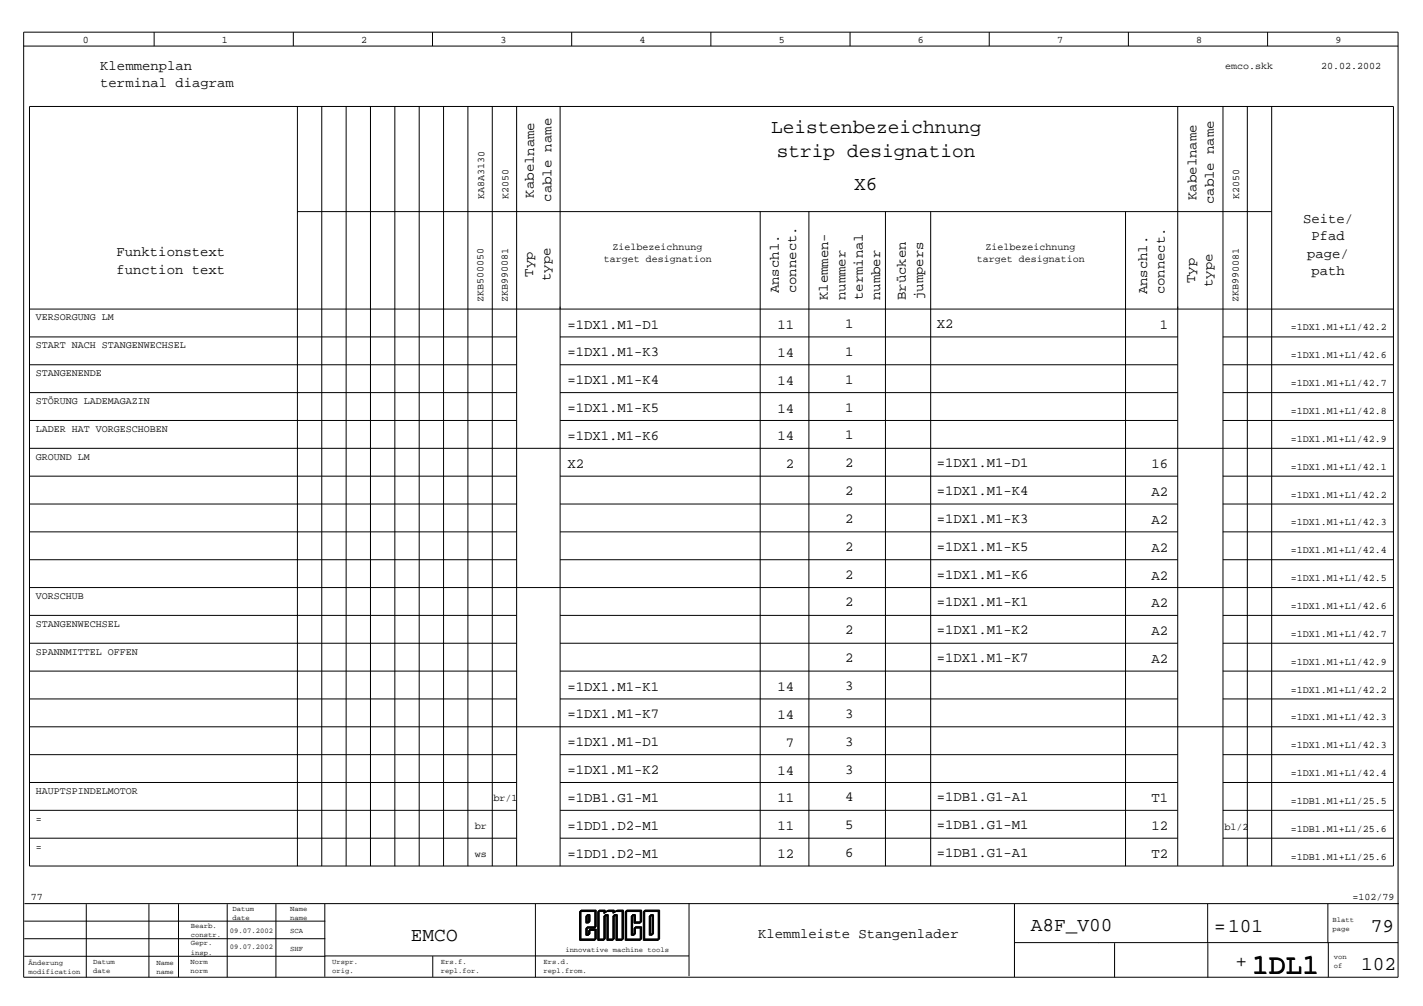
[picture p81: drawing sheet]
<svg xmlns="http://www.w3.org/2000/svg" width="297mm" height="210mm" viewBox="0 0 297 210" stroke-linecap="round" stroke-linejoin="round" font-family="sans-serif">
<defs><g id="words">
<text font-size="5.8" x="261.3" y="203.1">1DL1</text>
<g font-size="4.1">
<text x="161" y="27.7">Leistenbezeichnung</text>
<text x="162.2" y="32.7">strip designation</text>
<text x="178.3" y="39.6">X6</text>
<text x="85.8" y="196.3">EMCO</text>
<text x="215.2" y="194.4">A8F_V00</text>
<text x="253.4" y="194.5">=101</text>
<text x="286.2" y="194.4">79</text>
<text x="257.9" y="201.8">+</text>
<text x="284.1" y="202.4">102</text>
</g>
<g font-size="2.9">
<text x="20.9" y="14.6">Klemmenplan</text>
<text x="20.9" y="18.2">terminal diagram</text>
<text x="111.5" y="41.2" transform="rotate(-90 111.5 41.2)">Kabelname</text>
<text x="249.7" y="41.7" transform="rotate(-90 249.7 41.7)">Kabelname</text>
<text x="115.1" y="42.1" transform="rotate(-90 115.1 42.1)">cable name</text>
<text x="253.4" y="42.6" transform="rotate(-90 253.4 42.6)">cable name</text>
<text x="272" y="46.5">Seite/</text>
<text x="24.3" y="53.5">Funktionstext</text>
<text x="272.9" y="53.8">page/</text>
<text x="273.7" y="50.2">Pfad</text>
<text x="24.3" y="57.1">function text</text>
<text x="111.3" y="57.7" transform="rotate(-90 111.3 57.7)">Typ</text>
<text x="114.9" y="58.6" transform="rotate(-90 114.9 58.6)">type</text>
<text x="249.5" y="59" transform="rotate(-90 249.5 59)">Typ</text>
<text x="253.1" y="59.9" transform="rotate(-90 253.1 59.9)">type</text>
<text x="273.7" y="57.4">path</text>
<text x="162.6" y="61.2" transform="rotate(-90 162.6 61.2)">Anschl.</text>
<text x="166.2" y="61.2" transform="rotate(-90 166.2 61.2)">connect.</text>
<text x="172.8" y="62.6" transform="rotate(-90 172.8 62.6)">Klemmen-</text>
<text x="176.5" y="62.6" transform="rotate(-90 176.5 62.6)">nummer</text>
<text x="180.1" y="62.6" transform="rotate(-90 180.1 62.6)">terminal</text>
<text x="183.7" y="62.6" transform="rotate(-90 183.7 62.6)">number</text>
<text x="189.1" y="62.6" transform="rotate(-90 189.1 62.6)">Brücken</text>
<text x="192.7" y="62.6" transform="rotate(-90 192.7 62.6)">jumpers</text>
<text x="239.5" y="61.4" transform="rotate(-90 239.5 61.4)">Anschl.</text>
<text x="243.1" y="61.4" transform="rotate(-90 243.1 61.4)">connect.</text>
<text x="118.4" y="68.6">=1DX1.M1-D1</text>
<text x="162.3" y="68.6">11</text>
<text x="176.4" y="68.4">1</text>
<text x="195.5" y="68.4">X2</text>
<text x="242.1" y="68.6">1</text>
<text x="118.4" y="74.4">=1DX1.M1-K3</text>
<text x="162.3" y="74.5">14</text>
<text x="176.4" y="74.2">1</text>
<text x="118.4" y="80.2">=1DX1.M1-K4</text>
<text x="162.3" y="80.3">14</text>
<text x="176.4" y="80">1</text>
<text x="118.4" y="86">=1DX1.M1-K5</text>
<text x="162.3" y="86.1">14</text>
<text x="176.4" y="85.9">1</text>
<text x="118.4" y="91.8">=1DX1.M1-K6</text>
<text x="162.3" y="91.9">14</text>
<text x="176.4" y="91.7">1</text>
<text x="118.4" y="97.6">X2</text>
<text x="164" y="97.7">2</text>
<text x="176.4" y="97.5">2</text>
<text x="195.5" y="97.5">=1DX1.M1-D1</text>
<text x="240.4" y="97.7">16</text>
<text x="176.4" y="103.3">2</text>
<text x="195.5" y="103.3">=1DX1.M1-K4</text>
<text x="240.4" y="103.5">A2</text>
<text x="176.4" y="109.1">2</text>
<text x="195.5" y="109.1">=1DX1.M1-K3</text>
<text x="240.4" y="109.3">A2</text>
<text x="176.4" y="114.9">2</text>
<text x="195.5" y="114.9">=1DX1.M1-K5</text>
<text x="240.4" y="115.1">A2</text>
<text x="176.4" y="120.7">2</text>
<text x="195.5" y="120.7">=1DX1.M1-K6</text>
<text x="240.4" y="120.9">A2</text>
<text x="176.4" y="126.5">2</text>
<text x="195.5" y="126.5">=1DX1.M1-K1</text>
<text x="240.4" y="126.8">A2</text>
<text x="176.4" y="132.3">2</text>
<text x="195.5" y="132.3">=1DX1.M1-K2</text>
<text x="240.4" y="132.6">A2</text>
<text x="176.4" y="138.2">2</text>
<text x="176.4" y="144">3</text>
<text x="195.5" y="138.2">=1DX1.M1-K7</text>
<text x="240.4" y="138.4">A2</text>
<text x="118.4" y="144.1">=1DX1.M1-K1</text>
<text x="118.4" y="149.9">=1DX1.M1-K7</text>
<text x="162.3" y="144.2">14</text>
<text x="162.3" y="150">14</text>
<text x="176.4" y="149.8">3</text>
<text x="118.4" y="155.7">=1DX1.M1-D1</text>
<text x="164" y="155.8">7</text>
<text x="176.4" y="155.6">3</text>
<text x="118.4" y="161.5">=1DX1.M1-K2</text>
<text x="162.3" y="161.6">14</text>
<text x="176.4" y="161.4">3</text>
<text x="118.4" y="167.3">=1DB1.G1-M1</text>
<text x="162.3" y="167.4">11</text>
<text x="176.4" y="167.2">4</text>
<text x="195.5" y="167.2">=1DB1.G1-A1</text>
<text x="240.4" y="167.4">T1</text>
<text x="118.4" y="173.1">=1DD1.D2-M1</text>
<text x="162.3" y="173.2">11</text>
<text x="176.4" y="173">5</text>
<text x="195.5" y="173">=1DB1.G1-M1</text>
<text x="240.4" y="173.2">12</text>
<text x="118.4" y="179">=1DD1.D2-M1</text>
<text x="162.3" y="179">12</text>
<text x="176.4" y="178.8">6</text>
<text x="195.5" y="178.8">=1DB1.G1-A1</text>
<text x="240.4" y="179">T2</text>
<text x="158.3" y="195.7">Klemmleiste Stangenlader</text>
</g>
<g font-size="2.1">
<text x="17.3" y="8.9">0</text>
<text x="46.3" y="8.9">1</text>
<text x="75.4" y="8.9">2</text>
<text x="104.4" y="8.9">3</text>
<text x="133.5" y="8.9">4</text>
<text x="162.6" y="8.9">5</text>
<text x="191.6" y="8.9">6</text>
<text x="220.7" y="8.9">7</text>
<text x="249.7" y="8.9">8</text>
<text x="278.8" y="8.9">9</text>
<text x="255.7" y="14.4">emco.skk</text>
<text x="275.8" y="14.4">20.02.2002</text>
<text x="101.1" y="41.5" transform="rotate(-90 101.1 41.5)">KA8A3130</text>
<text x="106.2" y="41.5" transform="rotate(-90 106.2 41.5)">K2050</text>
<text x="258.7" y="41.5" transform="rotate(-90 258.7 41.5)">K2050</text>
<text x="127.9" y="52.1">Zielbezeichnung</text>
<text x="205.7" y="52.1">Zielbezeichnung</text>
<text x="126" y="54.7">target designation</text>
<text x="203.9" y="54.7">target designation</text>
<text x="100.9" y="63" transform="rotate(-90 100.9 63)">ZKB500050</text>
<text x="106" y="63" transform="rotate(-90 106 63)">ZKB990081</text>
<text x="258.6" y="63" transform="rotate(-90 258.6 63)">ZKB990081</text>
<text x="7.5" y="66.9">VERSORGUNG LM</text>
<text x="269.4" y="69">=1DX1.M1+L1/42.2</text>
<text x="7.5" y="72.7">START NACH STANGENWECHSEL</text>
<text x="269.4" y="74.8">=1DX1.M1+L1/42.6</text>
<text x="7.5" y="78.5">STANGENENDE</text>
<text x="269.4" y="80.6">=1DX1.M1+L1/42.7</text>
<text x="7.5" y="84.3">STÖRUNG LADEMAGAZIN</text>
<text x="269.4" y="86.4">=1DX1.M1+L1/42.8</text>
<text x="7.5" y="90.1">LADER HAT VORGESCHOBEN</text>
<text x="7.5" y="95.9">GROUND LM</text>
<text x="269.4" y="92.2">=1DX1.M1+L1/42.9</text>
<text x="269.4" y="98">=1DX1.M1+L1/42.1</text>
<text x="269.4" y="103.8">=1DX1.M1+L1/42.2</text>
<text x="269.4" y="109.6">=1DX1.M1+L1/42.3</text>
<text x="269.4" y="115.4">=1DX1.M1+L1/42.4</text>
<text x="7.5" y="125">VORSCHUB</text>
<text x="269.4" y="121.3">=1DX1.M1+L1/42.5</text>
<text x="7.5" y="130.8">STANGENWECHSEL</text>
<text x="269.4" y="127.1">=1DX1.M1+L1/42.6</text>
<text x="7.5" y="136.6">SPANNMITTEL OFFEN</text>
<text x="269.4" y="132.9">=1DX1.M1+L1/42.7</text>
<text x="269.4" y="138.7">=1DX1.M1+L1/42.9</text>
<text x="269.4" y="144.5">=1DX1.M1+L1/42.2</text>
<text x="269.4" y="150.3">=1DX1.M1+L1/42.3</text>
<text x="269.4" y="156.1">=1DX1.M1+L1/42.3</text>
<text x="269.4" y="161.9">=1DX1.M1+L1/42.4</text>
<text x="7.5" y="165.6">HAUPTSPINDELMOTOR</text>
<text x="103" y="167.1">br/1</text>
<text x="269.4" y="167.7">=1DB1.M1+L1/25.5</text>
<text x="7.5" y="171.5">=</text>
<text x="99.1" y="172.9">br</text>
<text x="255.6" y="173.3">bl/2</text>
<text x="269.4" y="173.5">=1DB1.M1+L1/25.6</text>
<text x="7.5" y="177.3">=</text>
<text x="99.1" y="178.8">ws</text>
<text x="269.4" y="179.4">=1DB1.M1+L1/25.6</text>
<text x="6.4" y="187.9">77</text>
<text x="282.3" y="187.9">=102/79</text>
</g>
<g font-size="1.5">
<text x="48.6" y="190">Datum</text>
<text x="48.6" y="191.9">date</text>
<text x="60.5" y="190">Name</text>
<text x="60.5" y="191.9">name</text>
<text x="39.8" y="193.6">Bearb.</text>
<text x="39.8" y="195.5">constr.</text>
<text x="39.8" y="197.3">Gepr.</text>
<text x="48" y="194.6">09.07.2002</text>
<text x="60.6" y="194.7">SCA</text>
<text x="278.2" y="192.3">Blatt</text>
<text x="278.2" y="194.2">page</text>
<text x="5.9" y="201.3">Änderung</text>
<text x="5.9" y="203.2">modification</text>
<text x="19.4" y="201.2">Datum</text>
<text x="19.4" y="203.1">date</text>
<text x="32.6" y="201.3">Name</text>
<text x="32.6" y="203.2">name</text>
<text x="39.7" y="201.2">Norm</text>
<text x="39.7" y="203.1">norm</text>
<text x="39.8" y="199.2">insp.</text>
<text x="48" y="198">09.07.2002</text>
<text x="60.6" y="198.5">SHF</text>
<text x="69.3" y="201.2">Urspr.</text>
<text x="69.3" y="203.1">orig.</text>
<text x="92" y="201.1">Ers.f.</text>
<text x="92" y="203">repl.for.</text>
<text x="113.5" y="201.2">Ers.d.</text>
<text x="113.5" y="203.1">repl.from.</text>
<text x="118" y="198.6">innovative machine tools</text>
<text x="278.4" y="200.1">von</text>
<text x="278.4" y="202">of</text>
</g>
</g></defs>
<g fill="none" stroke="#000" stroke-width=".21">
<path d="M4.9 9.6h286.9M4.9 6.7h286.9v197.2h-286.9zM32.2 6.7v2.9M61.2 6.7v2.9M90.3 6.7v2.9M119.3 6.7v2.9M148.4 6.7v2.9M177.4 6.7v2.9M206.5 6.7v2.9M235.5 6.7v2.9M264.6 6.7v2.9M6.2 22.2h284.7v158.5h-284.7z"/>
<path d="M62.1 22.2v158.5M67.2 22.2v158.5M72.3 22.2v158.5M77.3 22.2v158.5M82.4 22.2v158.5M87.5 22.2v158.5M92.6 22.2v158.5M97.7 22.2v158.5M102.8 22.2v158.5M107.8 22.2v158.5M116.9 22.2v158.5M245.8 22.2v158.5"/>
<path d="M255.3 22.2v158.5M260.4 22.2v158.5M265.5 22.2v158.5M62.1 44.2h203.4M158.7 44.2v136.5M168.9 44.2v136.5M184.8 44.2v136.5M194.3 44.2v136.5M234.9 44.2v136.5M6.2 64.5h284.7M6.2 70.3h101.6M6.2 76.1h101.6"/>
<path d="M116.9 70.3h128.9M116.9 76.1h128.9M255.3 70.3h35.6M255.3 76.1h35.6M6.2 87.7h101.6M6.2 99.4h101.6M6.2 81.9h101.6M6.2 93.5h284.7M116.9 87.7h128.9M116.9 99.4h128.9M116.9 81.9h128.9M255.3 87.7h35.6"/>
<path d="M255.3 99.4h35.6M255.3 81.9h35.6M6.2 105.2h101.6M6.2 111h101.6M6.2 116.8h101.6M116.9 105.2h128.9M116.9 111h128.9M116.9 116.8h128.9M255.3 105.2h35.6M255.3 111h35.6M255.3 116.8h35.6M6.2 122.6h284.7"/>
<path d="M6.2 128.4h101.6M6.2 134.2h101.6M116.9 128.4h128.9M116.9 134.2h128.9M255.3 128.4h35.6M255.3 134.2h35.6M6.2 151.6h284.7M6.2 140h101.6M6.2 145.8h101.6M6.2 157.5h101.6M116.9 140h128.9M116.9 145.8h128.9"/>
<path d="M116.9 157.5h128.9M255.3 140h35.6M255.3 145.8h35.6M255.3 157.5h35.6M6.2 163.3h101.6M6.2 169.1h101.6M6.2 174.9h101.6M116.9 163.3h128.9M116.9 169.1h128.9M116.9 174.9h128.9M255.3 163.3h35.6M255.3 169.1h35.6"/>
<path d="M255.3 174.9h35.6M5.1 192.2h62.8M5.1 195.9h62.8M5.1 199.5h62.8M5.1 188.5h286.9M18 188.7v15.2M31.1 188.7v15.2M37.3 188.7v15.2M47.4 188.7v15.2M57.6 188.7v15.2M67.8 188.6v15.2M67.8 199.5h76"/>
<path d="M90.3 199.5v4.4M111.8 188.6v15.3M121 190.2h3.1v3.5h-1.8v1.5h.6v-1.1h1.3v2.1h-3.2zM121.1 190.1h3.1v3.5h-1.8v1.5h.5v-1.1h1.4v2.1h-3.2zM121.1 190h3.2v3.5h-1.9v1.5h.6v-1h1.3v2.1h-3.2zM121.2 190h3.2v3.4h-1.9v1.5h.6v-1h1.3v2.1h-3.2zM121.3 189.9h3.2v3.5h-1.9v1.5h.6v-1.1h1.3v2.1h-3.2zM122.3 191.1h.6v1.5h-.6zM122.4 191h.5v1.5h-.5zM122.4 191h.6v1.4h-.6zM122.5 190.9h.6v1.5h-.6zM122.6 190.8h.6v1.5h-.6z"/>
<path d="M124.8 190.2h1.2v.4l.7-.4h1.2v.4l.7-.4h1.2v6h-1.2v-5.1h-.7v5.1h-1.2v-5.1h-.7v5.1h-1.2zM126.8 190.1h1.2v.4l.7-.5h1.3v6.1h-1.3v-5.1h-.6v5.1h-1.3v-5.1h-.6v5.1h-1.3v-6.1h1.3v.5M126.9 190h1.3v.3l.7-.4h1.2v6h-1.2v-5.1h-.7v5.1h-1.2v-5.1h-.7v5.1h-1.2v-6h1.2v.4M128.6 190.1h1.3v6h-1.3v-5.1h-.6v5.1h-1.2v-5.1h-.7v5.1h-1.2v-6h1.2v.4l.7-.5h1.3v.4M128.8 190h1.3v6h-1.3v-5.1h-.6v5.1h-1.3v-5.1h-.6v5.1h-1.3v-6h1.3v.4l.7-.5h1.2v.4M130.5 190.2h3.1v2.4h-1.3v-1.5h-.5v4.1h.5v-1.5h1.3v2.5h-3.1zM130.6 190.1h3.1v2.5h-1.3v-1.6h-.6v4.1h.6v-1.5h1.3v2.5h-3.1zM130.7 190h3.1v2.5h-1.3v-1.5h-.6v4h.6v-1.5h1.3v2.6h-3.1zM130.7 190h3.2v2.4h-1.3v-1.5h-.6v4h.6v-1.5h1.3v2.6h-3.2zM130.8 189.9h3.1v2.4h-1.3v-1.5h-.5v4.1h.5v-1.5h1.3v2.5h-3.1zM134.3 190.2h3.1v6h-3.1zM134.4 190.1h3.1v6h-3.1z"/>
<path d="M134.4 190h3.1v6.1h-3.1zM134.5 190h3.1v6h-3.1zM134.6 189.9h3.1v6h-3.1zM135.5 191.1h.6v4.1h-.6zM135.6 191h.6v4.1h-.6zM135.7 191h.6v4h-.6zM135.7 190.9h.6v4h-.6zM135.8 190.8h.6v4h-.6zM143.8 188.4v15.3M211.8 188.6v15.3M211.8 196.7h80.1M232.7 196.8v7.1"/>
<path d="M252.1 188.6v15.3M277.2 188.6v8.1M277.3 196.7v7.2"/>
</g>
<use href="#words"/>
</svg>
